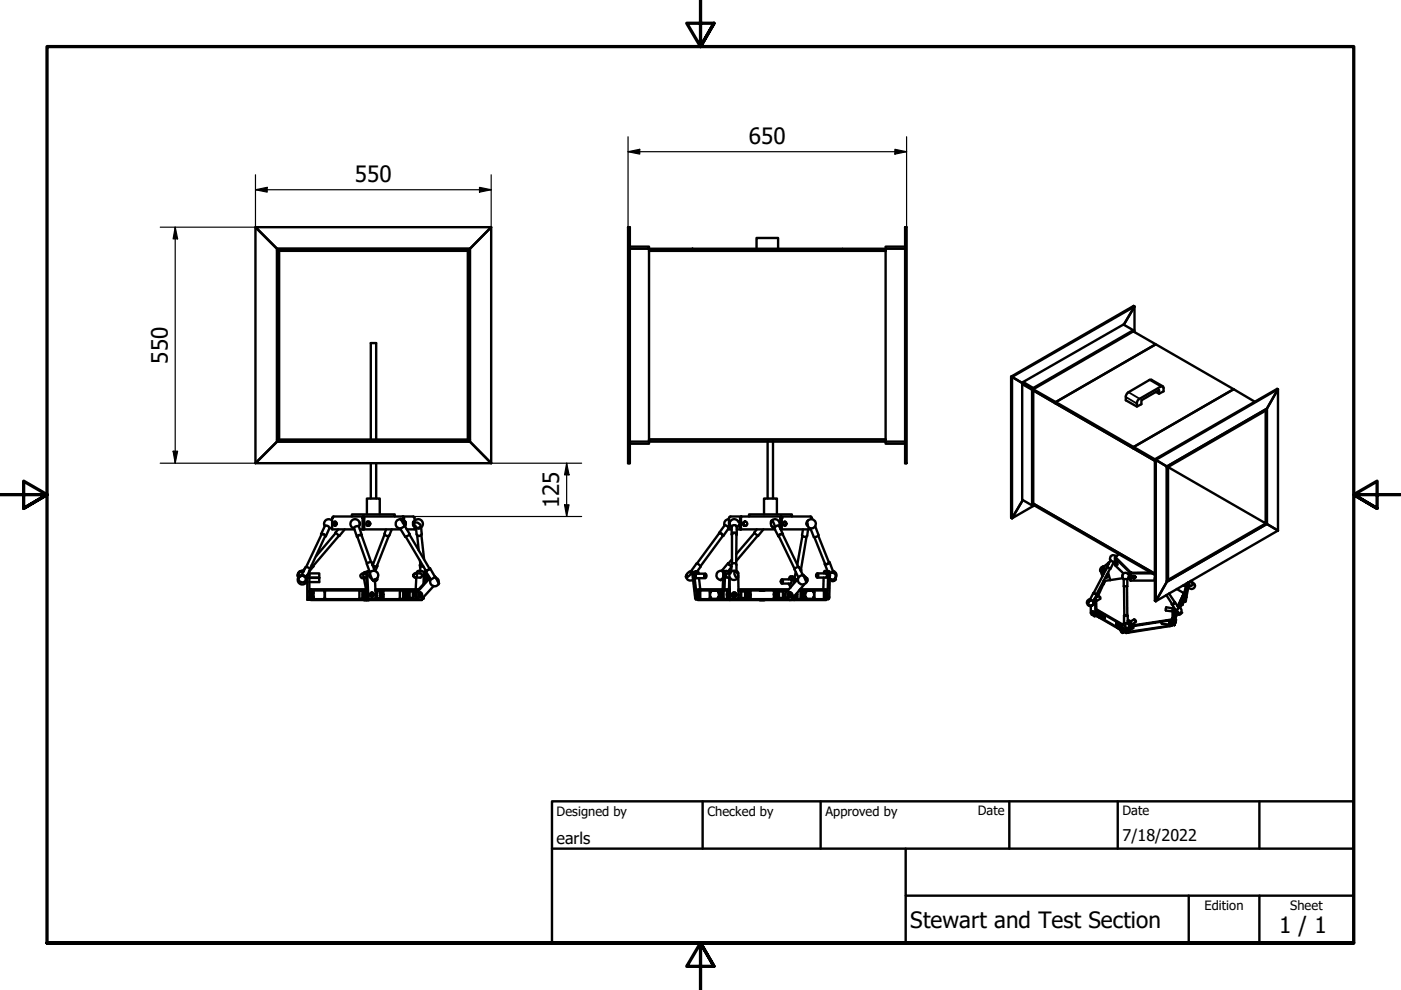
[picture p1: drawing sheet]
<svg xmlns="http://www.w3.org/2000/svg" width="297mm" height="210mm" viewBox="0 0 297 210" stroke-linecap="round" stroke-linejoin="round" font-family="sans-serif">
<defs><g id="words">
<g font-size="4.8">
<text x="158.7" y="30.6">650</text>
<text x="75.2" y="38.6">550</text>
<text x="35.6" y="77.1" transform="rotate(-90 35.6 77.1)">550</text>
<text x="118.6" y="107.8" transform="rotate(-90 118.6 107.8)">125</text>
<text x="193" y="196.7">Stewart and Test Section</text>
<text x="271.2" y="197.8">1 / 1</text>
</g>
<g font-size="3.4">
<text x="118" y="178.9">earls</text>
<text x="238" y="178.3">7/18/2022</text>
</g>
<g font-size="2.7">
<text x="118" y="173">Designed by</text>
<text x="150" y="173">Checked by</text>
<text x="175" y="173">Approved by</text>
<text x="207.3" y="172.9">Date</text>
<text x="238" y="172.9">Date</text>
<text x="255.4" y="193">Edition</text>
<text x="273.6" y="193">Sheet</text>
</g>
</g></defs>
<!-- layer: Visible (ISO) -->
<g fill="none" stroke="#000" stroke-width=".51">
<path d="M54.2 48.2h49.9l-4.5 4.5h-40.9zM54.2 48.2l4.5 4.5v40.9l-4.5 4.6zM58.7 53.2h.5v40h-.5zM58.7 52.7h40.9v.5h-40.9zM99.2 53.2h.4v40h-.4zM133.2 48.2h.3v50h-.3zM133.2 48.2h.3M133.5 52.3h4.1v.4h9.2v.5h-9.2h50.2M133.5 52.7h4.1v40.9h-4.1M146.8 52.7h31.8v.5h-31.8zM160.4 52.7v-2.2h4.6v2.2M187.8 52.7h-9.2v.5"/>
<path d="M187.8 52.7v41.4h4.1M187.8 52.7h4.1M191.9 52.3h-4.1v.4M191.9 48.2h.3v50h-.3zM191.9 48.2h.3M238.3 68.9l2.2-3.9-.2-.1-25.9 15 2.5 1.4M240.3 70.3l4.7 2.7-21.2 12.3 21.2-12.3 16.6 9.5-21.3 12.3v.3v-.3l4.6 2.6M240.3 70.3l-21.2 12.2-2.2-1.2M240.3 70.3v-.3l-2.1-1.2-21.3 12.2M240.3 70.3l.2-.2-.2-.1-21.2 12.3M240.5 70.4v-5.4l-25.9 14.9v30l4.7-2.7M58.7 93.2h40.9v.4h-40.9z"/>
<path d="M78.6 93.2v-20.5h1.2v20.5M78.6 98.2v7.5M79.8 98.2v7.5M99.6 93.6h-40.9l-4.5 4.6h49.9M99.6 93.6v-40.9l4.5-4.5v50M99.6 93.6l4.5 4.6M137.6 93.2h50.2M162.8 93.6v12.1M163.9 93.6v12.1M191.9 93.6h-54.3v.5h-4.1M216.7 81.4v24.6l2.1 1.2 .3-.2M216.9 81.3l6.9 4v.3l-4.7-2.8 25.8 14.9-21.1-12.1v-.3l16.5 9.5 21.3-12.3 4.5 2.7"/>
<path d="M216.9 81.3v-.3l2.2 1.3v24.7M216.9 81.3l-2.5-1.4v29.9l.2 .1 2.3-3.9M216.9 81.3l2.2 1.2-.3 .1-2.1-1.2M216.9 81.3l-.2 .1M218.8 82.6v24.6l.3 .1v-.3M244.9 97.4l25.9-14.9h.2l-2.4 4.1-21.2 12.3zM244.9 97.4l2.5 1.5v24.5M244.9 97.4v30M245 97.5l26-15v30l-26 15zM245.7 83.5l1-.5v-.7a.35 .35 0 0 0-.2-.4 .35 .35 0 0 0-.4 .1l-4.6 2.6-.5 .7v.9M246.5 81.9l-2.4-1.4-.4 .1-4.6 2.6-.4 .7v1l2.3 1.3 1-.5v-.8l3.7-2.2v.8l-.7-.4M247.4 99.2v23.9l21.2-12.3v.3"/>
<path d="M247.4 99.2l21.2-12.3v23.9l-.2 .2M247.6 99v24l-.2 .1v.3M247.6 99l20.8 12v-24l.2-.1v-.3l-21.2 12.3v.3M247.6 99l-.2 .2M270.8 82.5h.2l-2.4 4.1v24.5M66.1 119.9l.3 .2zM68.1 113.3l.8-1.8h.5l.5 .4-.8 1.8M68.1 113.3a.48 .48 0 0 1 .8 .1l.1 .3M68.1 113.4v-.2h.4a.51 .51 0 0 1 .5 .6h-.1M68.2 113.3l-3.3 6.9M69 113.6l-3.3 7M70.4 111.8l-.6 .2"/>
<path d="M70.4 110.4a.98 .98 0 0 0-1.3-.1 .98 .98 0 0 0-.2 1.3M70.6 109.6l-.1 .2M70.9 110.7a.38 .38 0 0 1 .5 .4 .38 .38 0 0 1-.6 .3l-.1-.6zM71.1 110.6l-.1 .1a.47 .47 0 0 0 .1 .8M71.2 113l-4.2 5M71.7 112.2l-.6 .7 .8 .7 1.2-1.4M71.9 113.6l-5.5 6.5M74.6 109.5v-.4h9.1v.4M75.1 112l.3-.4 .6-.1 .7 1.9M75.1 112l.6 1.8M75.8 113.8l2 5.7M76.1 111.7a.98 .98 0 0 0-.3-1.5 .98 .98 0 0 0-1.4 .5 .98 .98 0 0 0 .7 1.3"/>
<path d="M76.2 110.7l.1 .2-.1 .5M76.3 112.2h.6M76.6 113.5l-.3-.1a.37 .37 0 0 0-.5 .4M76.6 113.6v-.2h-.4a.3 .3 0 0 0-.4 .1 .3 .3 0 0 0 0 .4M76.6 113.4l2.1 5.8M77 109.7v-.2l-.2 .2 .2 .1v2.4M77 109.7v2.5M77 112.2h.2M77 109.7h.1M77 111.5h.2M77 110.6h.2M77.1 109.5l.1 .2v2.5z"/>
<path d="M77.2 112.2h7.8M77.8 109.1v-3.4h2.7v3.4M77.9 110.6a.51 .51 0 0 1 0 .9M78 110.6a.44 .44 0 0 1 .5 .4 .44 .44 0 0 1-.5 .5M79 119.9l.3 .2a.35 .35 0 0 0 .4 .1 .35 .35 0 0 0 .2-.3M79 119.7h-.1M79.1 119.7a.53 .53 0 0 0 .8 .3M79.1 119.5l-.1 .2M81.5 113.3l-2.4 6.4M81.9 112.2l-.3 1.1a.65 .65 0 0 0 .9 .2l.6-1.3M82.4 113.6l-2.5 6.5M84.9 110.1a.98 .98 0 0 0-1 .9 .98 .98 0 0 0 .9 1l1.1 1.8 1-.5-1.1-1.8-.9 .5"/>
<path d="M85 110.2l.6 .4 .1 .8M85.1 110.1l-.1-.1 .8 1.5-.1-.2M85.5 110.4l-.1-.9 .3 .1v1.1M85.5 109.7v.8M85.8 111.5h-.1M85.9 110.7v.7M85.9 110.6l.1 .2v.7h-.1l-.1-.3zM86 113.8l4.3 7.2M86.8 113.3l4.3 7.3-.9 .5 .7-.4 .3-.2h-.1M87.8 110.6a.44 .44 0 0 0-.2 .7l.2 .2a.79 .79 0 0 0 .6 .5 .79 .79 0 0 0 .8-.3 .83 .83 0 0 0-.5-.8 .83 .83 0 0 0-1 .2M87.8 110.7a.98 .98 0 0 1 1.7-.2 .98 .98 0 0 1-.7 1.5M87.8 110.8l.1 .7"/>
<path d="M87.9 110.4v-.7l-.3-.2h-16.9l-.3 .3v2.4h4.7M87.9 111.7v.5h-1.7M87.9 111.5l.6 .4 .6-.1-.4 .1M88.5 113.5l.3 3.2M89 119.9l.2 1.2h-.5M89 118.8l.2 1.1M89.1 119.8a.43 .43 0 0 0 .6 .3M89.1 119.6a.42 .42 0 0 0 .1 .5 .42 .42 0 0 0 .5 0M89.3 111.8l.1 1.4a.57 .57 0 0 1-.5 .5 .57 .57 0 0 1-.6-.4l-.1-1.4M89.3 113.4l.6 5.2M152.5 113.1v-.2l.3 .2 .6 .4-.2 .1M152.5 113l1.2-1.6h.3l.6 .6-1.2 1.6"/>
<path d="M152.5 113.1l.5 .1 .2 .4M152.5 113l-4.7 6.5M153.3 113.6l-4.8 6.5M154.4 119.4l.7 .7zM154.4 119.4l-1.4 1.6M154.5 112h.1M154.6 110.1a.98 .98 0 0 0-1 1.3M154.7 111.1l.2 .4M154.7 110.8v.3l.4 .7M155.1 113.3v-1.7a.64 .64 0 0 1 1.1 .1v1.6M155.2 113.3a.54 .54 0 0 1 .9 0M155.2 113.4a.51 .51 0 0 1 .4-.5 .51 .51 0 0 1 .6 .4l-.1 .1"/>
<path d="M155.2 118.6l-.8 .9M155.2 113.3v6.2M156.1 113.3v6.3M156.2 112.2h.7M156.6 111.4l-.4 .5M156.6 110.7a.98 .98 0 0 0-1-.6 .98 .98 0 0 0-.9 .8M156.6 110.6a.44 .44 0 0 1 .2 .7l-.2 .2M157 112.2h-.1v-2.5l.3-.2-.1 2.7M157 112.2h7.3M157 111.5h.1M157 110.6h.1M157.1 109.7l-.1 2.5"/>
<path d="M158 110.6a.46 .46 0 0 0-.3 .7 .46 .46 0 0 0 .7 0 .46 .46 0 0 0-.3-.7 .45 .45 0 0 0-.5 .4 .45 .45 0 0 0 .4 .5M158.8 109.5v-.4h9.1v.4M160 113l-3.9 4.5M160.5 112.2l-.6 .7 .8 .7 1.2-1.4M160.7 113.6l-4.6 5.4M162 109.1v-3.4h2.7v3.4M163.4 111a.35 .35 0 0 1 0-.4 .35 .35 0 0 1 .4-.2l.3 .6a.67 .67 0 0 1-.1 1l-.4-.5M163.5 110.5a.98 .98 0 0 1 1.3-.3 .98 .98 0 0 1 .3 1.4M163.7 110.4l-.1 .1M163.7 110.4a.86 .86 0 0 0 .4 1.5M163.9 112h.3M164 111.9h.1"/>
<path d="M165.1 113.6l3.4 7M165.5 110.7a.48 .48 0 0 1 0 .7M165.5 109.8v2.4M165.5 109.7v-.2v.3M165.5 109.7v.1M165.5 112.2h.2M165.5 109.7h.2M165.7 109.7v-.2l.2 .1v.2h-.2v2.4M165.7 109.7l.1 .1M165.7 109.8v2.4M165.7 112.2h6.2M165.9 113.3h-.3a.42 .42 0 0 0-.5 .4"/>
<path d="M165.9 113.3l3.4 6.9M166 113.4v-.2h-.4a.42 .42 0 0 0-.4 .6M166 113.3l-.8-1.8h-.7l-.4 .5 .9 1.7M166.2 110.7a.38 .38 0 0 1 .5 .4 .38 .38 0 0 1-.5 .3l-.1-.6zM166.4 110.6a.51 .51 0 0 1 0 .9M170.1 113.6l-1.1 6.1M170.2 112.2l-.1 1.4a.76 .76 0 0 0 1 0l.2-1.4M171 113.8l-1.2 7.1M171.1 110.6a.52 .52 0 0 0 .2 .9M171.1 110.9l.2 .7M171.2 110.5a.98 .98 0 0 1 1.4-.2 .98 .98 0 0 1 .1 1.4M171.3 110.4l-.2 .2 .2 .9 .3 .4"/>
<path d="M172 109.6l.1 .2M172.1 110l-.3-.5h-16.9l-.3 .3v2.4h.5M172.7 113.9l2.2 5.7M172.8 111.7l-.7 .3h-.5M172.8 111.6l.7 1.8-.5 .4h-.5l-.7-1.8M173.5 113.6l2.3 5.7M174.9 119.6l.6 1.5h-.6M175.8 119.2l-.3 .3h-.6M175.8 119.2v.2l-.3 .1a.34 .34 0 0 1-.3 .2 .34 .34 0 0 1-.3-.2M175.9 119.2l.7 1.9-.1 .2-.5 .2M219.1 107l25.8 14.9M219.1 106.8l25.8 14.8"/>
<path d="M235 119.4l-.9 .7M235.1 119.4l-.1 .2M235.1 119.3l-.2 .1 .1 .3M235.2 119.2l-.2 .2M235.5 118.8l-.8 1.4 .3 .2 .5 .2 .7-1.4M235.5 118.8l.7 .4M236.1 119.2l.3-.1-.4 .3M236.4 119.7v-1.6h.2l-.2 .2v1.6l1.8 1.7M236.6 119.2l.3 .1v.4l-.3-.2zM236.6 118a.73 .73 0 0 0-1-.2 .73 .73 0 0 0-.2 1M236.7 119.2v.4l.2 .1M236.9 119.4l-.2 .1"/>
<path d="M237.2 117.4l-.8 .8M268.6 111.1l-21.2 12.3-2.4 4.1-.1-.1M268.6 111.1l-21.2 12.3M268.6 111.1l2.4 1.4M63.4 122.4a.86 .86 0 0 1 1.4 .1M64.2 121a.98 .98 0 0 0-.9 .4 .98 .98 0 0 0-.1 1.1M64.3 121l.1 .1M64.3 122.1l.3 .2M64.3 121.1a.86 .86 0 0 0-1 1.2M64.3 121.1a.84 .84 0 0 0-1 .3 .84 .84 0 0 0 0 1 .83 .83 0 0 1 .1-1 .83 .83 0 0 1 .9-.2M64.6 120.5l-.3 .5M64.8 122.3a1 1 0 0 0-1.5 0 1 1 0 0 0 .2 1.5 1 1 0 0 0 1.5-.4"/>
<path d="M64.8 122.5v.5M64.8 122.3l.2 .2M64.9 122.6a.84 .84 0 0 0-.8-.5 .84 .84 0 0 0-.8 .6M65 122.4v.1M65 122.5h.2M65 123.4h.2M65.2 121.9h.4v5.3h-.4zM65.2 122.1l-.2 .4M65.2 121.9l.5-1.3-.5-.4h-.4l-.9 1.8M65.6 121.1v.8M65.6 121.6h2.1v.9h-2.1M65.6 122.5h2.1v.9h-2.1"/>
<path d="M65.7 126.7v.2M65.7 125.3v.2M65.8 125.3v1.7M65.9 127h11.8v.2h-11.8zM65.9 124.9h11.8v.3h-11.8zM65.9 125.2v1.8M65.9 125.3h-.2v1.7h.2M66.2 126.7h.3v.3h-.3zM66.2 125.8h.3v.7h-.3v.2M66.2 126v.5M66.2 125.5h.3v.3M66.2 126v.1"/>
<path d="M66.4 120.1l-.8 1M66.5 125.5v-.2h-.3v.7M66.5 126.5v.2M68.8 125.2v1.8zM68.8 126.7h.1M68.8 125.6h.1M76.3 125.2l-.1 .1v1.5l.1 .2M76.8 122.6h.9M76.8 121.6h.4M77 126.1v.4a.17 .17 0 0 1 .3-.1 .17 .17 0 0 1 0 .3 .17 .17 0 0 1-.3 0l.1 .3M77 125.5a.23 .23 0 0 1 .3 0 .23 .23 0 0 1 0 .3h-.5v.7h.2M77 125.8v.3"/>
<path d="M77 126h.5M77 126.1h.5M77.1 125.3l-.3 .2 .1-.2h.6v.8M77.1 125.4l.1 .2-.1 .2M77.1 126.3l.1 .2-.1 .2M77.1 121.8a.42 .42 0 0 0-.6 0 .42 .42 0 0 0 0 .6 .42 .42 0 0 0 .7-.1M77.2 122.6l.4 2.3M77.2 127.2h1M77.5 126.1v.9h-.5l-.2-.2 .2-.1M77.7 121.6l.2 5.1 .3 .3h.3M77.7 121.6a.47 .47 0 0 0-.7 .4 .47 .47 0 0 0 .7 .5M77.7 125.2v.1"/>
<path d="M77.7 126.8l.1 .2M77.7 126.8l.3 .2M77.7 126.8l.2 .2M77.7 127h.5M77.7 124.9h.1M77.7 125.3v1.5M77.8 125.3h-.1M77.9 125.7l-.2 .3 .2 .5M77.9 121.2l-.6 .1-.3 .3M78 121.1h.2l-.2 .2-.1 .3 .2 5.1 .4 .3M78 121.1l-.3 .2v.3M78 121.1h.3"/>
<path d="M78.4 121.8v.5M78.4 121.4l.5 1.6M78.5 121.6l-.1 .7 .5 .5M78.8 126h.1v.2zM78.8 127h9.7M78.8 126.5h.1M78.8 125.6h.1M79 122.9l.1 .3M79.1 123l.3-.1a.3 .3 0 0 1 .3-.2 .3 .3 0 0 1 .2 .3l-.3 .1a.27 .27 0 0 1-.2 .2 .27 .27 0 0 1-.3-.3zM79.2 123l.4-.2 .2 .2a.33 .33 0 0 1-.6 0zM79.3 121l-.4 .1-.5 .3M79.3 121a.98 .98 0 0 1 .8 .7 .98 .98 0 0 1-.2 1"/>
<path d="M79.4 121.1l-.6-1.9h-.4l-.6 .3 .6 1.9M79.5 123.2l.2 3.3-.3 .5h-.9M79.5 126.9h.4M79.6 124.9h9.2M79.6 125.2h8.9M79.6 125.3h.3M79.8 126.8l.1 .1M79.8 125.9a.19 .19 0 0 0-.2 .2 .19 .19 0 0 0 .2 .2M79.8 125.9l-.1 .1 .1 .3M79.8 125.4v.5M79.8 126.3v.5M79.9 122.7l.1 .1"/>
<path d="M79.9 125.3l-.1 .1M79.9 125.3h.8v1.5l-.8 .1M79.9 125.4h.7v1.4h-.7zM80 120.1l-.4 1M80.7 125.8l.1 .2-.1 .4M80.8 125.2h.1v1.8h-.1M80.9 125.7l.1 .1h.2M80.9 125.3h.3v.2M80.9 126.6l.1 .2 .2-.1M80.9 126.5l.1-.2 .2 .2M80.9 126h.4M80.9 126.1h.4"/>
<path d="M81 125.4l.2 .1M81.2 125.8l.1 .2M81.2 125.5l-.2-.1-.1 .2M81.2 126.7v.2l-.3 .1M81.2 125.8h-.2M81.2 126.7h-.2M81.3 126v.5l-.3-.2M85 125.2h-.2v.4v1.1l.2 .3M85.6 126.1v.4M85.6 126.5a.17 .17 0 0 1 .3-.1 .17 .17 0 0 1 0 .3 .17 .17 0 0 1-.3 0M85.6 126.7l.1 .3M85.6 125.5h-.1v-.2h.6v.7"/>
<path d="M85.6 125.5h.3v.3h-.3M85.6 126h.6v.1h-.6M85.6 125.8v.3M85.6 125.8h-.1v.7h.1M85.7 125.3l-.1 .2M85.7 126.3l.2 .2-.2 .2M85.7 125.4l.2 .2-.2 .2M86.1 126.1v.9l-.6-.1v-.2h.1M86.4 125.2h-.1v1.8h.1M86.6 125.8l-.2 .2 .2 .5M86.6 125.8h.1v.7M86.7 126.5h-.1l.1 .4h1.8"/>
<path d="M86.7 125.8l-.1 .2 .1 .5M86.8 125.4h.8v1.4h-.8zM86.9 125.3l-.2 .1v1.4l.2 .1M87.5 125.3h-.9v.5M87.5 125.3h.1v.6a.19 .19 0 0 1 .2 .2 .19 .19 0 0 1-.2 .2v.5l-.1 .1M88 121.6h1.1a.45 .45 0 0 1 .4 .4 .45 .45 0 0 1-.4 .5h-1.1M88.3 122.5l-.2 2.4M88.5 125.3h-1M88.7 121.1l-.3 .2-.1 .3M88.7 121.1h.9l.3 .3-.1 2.5M89 126h.2l-.1 .2zM89 126.5h.1"/>
<path d="M89 125.6h.1M89.5 127v.2h-11.8M89.5 126.9v.1M89.7 127h-.2M89.7 126.7h.2M89.8 126.7l-.2 .1M89.9 126.5v.4l-.4 .1M90 121.3l.1 .3M90 123.5v.1M90 123h.1M90.1 121.8a.58 .58 0 0 1 .5 .4 .58 .58 0 0 1-.2 .6M90.1 121.6l-.1 1.5"/>
<path d="M90.2 121.1l.1 .3-.2 .2M90.2 120.9v.1M90.4 122.8a.49 .49 0 0 0-.4 .7M90.4 122.8h.3M90.6 122.3l-.6 .5M90.7 122.3l-.3 .4-.3 .1M90.8 122l-.4 .8M91.1 122.5l-3.2 3.3 .1 .6 .7 .8h.4M91.1 122.6l-2.9 3.2-.1 .4 .7 .9 .5 .1 2.6-3M91.2 120.5l1 1.8-.8 .5-1.2-1.7M91.3 122.9a.98 .98 0 0 0 .4 1.3 .98 .98 0 0 0 1.4-.5M92.2 122.3h.1"/>
<path d="M92.3 122.5l.6 .4 .1 .7M92.3 122.4v-.1l.8 1.4-.1-.2M145.4 122.3a.98 .98 0 0 0 1.5 .7M145.5 122.3h.1M146.1 121.3a.28 .28 0 0 1 .4-.2 .28 .28 0 0 1 .1 .5l-.4 .4a.58 .58 0 0 1-.8 .3l.2-.5M146.6 121.3a.86 .86 0 0 0-1 1.1M146.6 121.2v.1M147.8 121.1l-.5 .3-.1 .4 .6 5 .2 .3h-.5l-.1-.3-.6-5 .2-.5M147.8 121.1l.2 .1 .1 .4M147.8 121.1l.7-1-.8-.6-1.2 1.6 .5 .2M147.9 121.1l-.9 .2M148 127h6.7v.2h-6.7z"/>
<path d="M148 125.4v-.1h.5v1.7h-.5v-.2M148 126.9v.1M148 125.4l-.2 .4v.6l.2 .4M148 125.5v.3v-.3M148 126.8l.1-.1 .1 .3M148 125.8h.1v.7h-.1zM148 125.4v.1M148 126.5v.2M148 125.2v.1M148.1 125.5l.2-.1v.4h-.2zM148.2 126.3l.1 .1v.4l-.2-.1zM148.2 125.3l-.1 .2h-.1"/>
<path d="M148.2 122.6l.3 2.3M149.4 121.7a.38 .38 0 0 1 .4 .4 .38 .38 0 0 1-.4 .4l-.1-.4zM149.5 121.6h-1.9l-.2 .5 .3 .5h1.8M150.5 126.7h.2v.3h1.5v-.3h.2v-1.1h-.1l-.1-.3h-1.5v.2l-.1 .1v1.1M150.5 125.6h.1M150.6 125.2v1.8M150.6 126.7l.1 .3M150.7 125.3l-.1 .3M152.2 125.2v.1M152.2 127h.1M152.3 125.2v.4M152.3 126.7v.3"/>
<path d="M152.8 126.3l.2 .7M152.9 125.3h.5v1.7l-.5-.1zM152.9 126.7h.2M152.9 125.5h.2M153 125.2l-.2 .6M153 121a.98 .98 0 0 0-1.1 .9 .98 .98 0 0 0 .9 1.1M153 121l.4 .4M153.1 125.5v.3M153.1 126.5v.2M153.1 125.5l.2-.1v.4h-.2M153.1 125.8v.7M153.1 126.5l.2-.1v.3h-.2"/>
<path d="M153.1 126.7l.1 .3M153.1 125.8a.35 .35 0 0 0-.3 .3 .35 .35 0 0 0 .3 .4M153.2 125.3l-.1 .2M153.3 122.7l-.4 .1M153.3 122.5l-.5 .5M154 121.1l-.3 .3-.1 3.5M154 121.1h.5l.1 .5M154 121.1h-.5l-.1 .2-.2 3.6M154.1 126.1l.1 .4M154.1 125.4l.1 .1M154.1 125.8v.3M154.1 126h.6"/>
<path d="M154.1 126.1h.6M154.1 125.8h.1M154.2 126.4l.2-.1 .2 .3-.2 .2-.2-.1M154.2 125.5h.2l.2 .2-.2 .2-.2-.1M154.2 126.7l.1 .3M154.2 127h.6M154.2 125.3h.5M154.3 125.2l-.2 .2M154.6 122.5v2.4M154.7 121.6h-.6l-.2 .5 .2 .4h.6v4.1l.3 .4h1.1M154.7 126.9l.2 .1M154.7 124.9h-6.7v.3h6.7"/>
<path d="M154.7 127h.5M154.7 127.2h13.7M154.7 125.8v1M154.8 126.9l.1 .1M154.8 126.7v.1M154.9 127h.1M155.1 121.2v-1.5a.57 .57 0 0 1 .6-.3 .57 .57 0 0 1 .4 .4v1.5M155.1 120.2l-.7 .9M155.1 121.1l-.4 .4M155.4 127h11.7M155.7 121.1a.86 .86 0 0 1 .6 1.4M155.8 121.1h.1"/>
<path d="M155.9 121a.98 .98 0 0 0-1.2 .6 .98 .98 0 0 0 .5 1.3 .98 .98 0 0 0 1.3-.4M156.2 121.1l.3 .4M156.3 121.4l-.5-.3a1.04 1.04 0 0 0 .7 1.4v-.5M156.3 122.5v.1M156.4 126.9h1.6M156.5 122.3l.1 4.2M156.5 121.5v.6M156.6 126.6l-.1 .2-.4 .2M156.6 125.2h10.5M156.6 124.9h10.7M156.6 125.3h1.4M157 125.4v.5"/>
<path d="M157 126.7l.2 .2M157.1 126l-.2 .1 .2 .2-.1 .5M157.2 125.4v1.4M157.2 125.3l-.2 .1M158 125.4h-.8M158 125.3l.1 .1M158 125.4v1.4l-.8-.1M158 126.7v.1M158.1 126.7l-.1 .2M158.1 125.4v1.4M158.1 125.8a.41 .41 0 0 1 0 .7M158.3 125.1l.2 .2v1.5"/>
<path d="M158.4 125.3h.5M158.5 126h.6M158.5 126.1h.6M158.5 126.9l-.2 .1M159 125.2l.1 .2M159 125.5h-.2l-.2 .2 .2 .2 .2-.1M159 126.4l-.2-.1-.2 .3 .2 .2 .2-.1M159.1 125.8v.2M159.1 126.7v.2l-.7 .1M159.1 125.4v.1M159.1 126v.5M161.1 127.2h1"/>
<path d="M161.1 125.2h1M164 126.8l.2 .2M164.1 126.1v.4M164.1 125.4v.1M164.1 126h.6M164.1 126.1h.6M164.1 125.8h.1M164.1 125.8v.3M164.1 126.4l.3-.1 .1 .3-.1 .2-.3-.1M164.1 125.5h.3l.1 .2-.1 .2-.3-.1M164.1 126.7v.1M164.2 125.2l-.2 .2"/>
<path d="M164.2 127h.5M164.2 125.3h.5M164.7 126.9l.1 .1M164.7 125.3v1.5M164.8 125.1l-.1 .2M165 125.8a.41 .41 0 0 0 0 .7M165 125.4v1.4M165 126.7l.2 .2M165.2 126.7v.1M165.2 126.9h1.8M165.2 125.3h1.8M165.2 125.4v1.4h.8v-1.4"/>
<path d="M165.2 125.3l-.2 .1M165.7 122.9h.2v.8a.42 .42 0 0 1-.4-.3 .42 .42 0 0 1 .2-.5zM165.8 122.8h1.9l.1 .2-.1 .7h-1.9M166 125.4h-.8M166 125.3l.1 .1M166 126.7v.1M166.1 126l.1 .1-.1 .2M166.1 126.7l-.1 .2M166.1 125.4v.5M166.1 126.3v.5M166.5 125.9l-.1 .4 .9 .8M167.2 122.8l.4-.6 .8 1.3"/>
<path d="M167.2 123.7l.4 .9M167.6 122.2h.5l.6 1.1M167.9 127h.5M167.9 127.1l-.4 .1-.3-.1M168 127h.3M168.3 126.5v.3M168.3 126.9l-.1 .1M168.4 126.9l-.2 .1M168.4 127h6.8v.2h-6.8zM168.4 127h.5M168.4 126.4v.4M168.5 122.4l-.3 .2"/>
<path d="M168.7 126.1h.3M168.7 121.3l-.2 1.2 .5 .3M168.7 126h.3M169 125.8v.2M169 126.7v.1l-.1 .2M169 126.4l-.2-.1-.2 .3 .2 .2 .2-.1M169 126v.5M169.2 122.7l-2.7 3.1M169.4 122.3a.98 .98 0 0 0 .2 1.5 .98 .98 0 0 0 1.4-.4M169.6 124.9h5.6v.3h-5.8M169.7 125.3h.5v1.7h-.5zM169.8 120.8l-.1 .1"/>
<path d="M169.8 120.7v.3M169.9 120.9v.2M170 125.3l.1 .2M170.1 126.5v.2M170.1 125.5v.3M170.1 126.7l-.1 .3M170.1 126.5l-.2-.1v.3h.2M170.1 125.8v.7M170.1 125.5l-.2-.1v.4h.2M170.1 125.8a.35 .35 0 0 1 .3 .3 .35 .35 0 0 1-.3 .4M170.1 126.7h.1M170.1 125.5h.1"/>
<path d="M170.1 122l-.7 .3M170.1 122h.2l.7 1.5M170.2 125.2l.1 .6M170.2 121.9h.2M170.2 122l-.8-1.8-.7 .2-.2 .3 .8 1.8M170.3 126.3l-.1 .7M170.4 122l.7 .6M170.4 122.1l.5 .5v.7M170.6 123.9l-2.7 3.1M170.8 126.7l.1 .3M170.9 125.2l-.1 .4M170.9 125.2v.1"/>
<path d="M170.9 127h.1M171.1 122.6a.44 .44 0 0 1 .2 .4 .44 .44 0 0 1-.4 .4M172.4 127h.1M172.5 125.2l-.1 .1M172.5 125.2l.1 1.5h-.2v.3h-1.5v-.3h-.1v-1.1l.1-.1v-.2h1.5l.1 .3h.2M172.6 125.2v1.8M172.7 126.7h-.2v.3M173.1 121.7l.3-.1v.8a.39 .39 0 0 1-.4-.2 .39 .39 0 0 1 .1-.5zM173.3 121.6h1.9l.1 .2-.1 .7h-1.9M174.6 122.5v2.4M174.8 125.5h.2l-.1 .3zM174.9 126.3l.1 .2-.1 .3-.1-.1z"/>
<path d="M174.9 121.1l-.2 .2v.3M174.9 121.1h.6l.1 .3-.1 5.4-.3 .2M174.9 125.3l.1 .2 .2-.1M175 125.8h.2v.7h-.2zM175.1 125.2l.1 .1M175.2 125.4v-.1h-.5v1.7h.4l.1-.2M175.2 126.9l-.1 .1M175.2 125.4l.2 .4v.6l-.2 .4M175.2 126.7v-.2v.2M175.2 126.7h-.2l-.1 .3M175.2 125.5v.3M175.2 126.7v.1"/>
<path d="M175.7 121.1l.2 .1 .1 .4M175.9 122.9l.5 .1M175.9 122.7l.4 .1M176 121.6l-.2 5.2-.1 .2h-.4M176 121.9v.2M176 122.8l.5 .1M176 121.6a.79 .79 0 0 1 1 .1 .79 .79 0 0 1 0 1 .79 .79 0 0 1-1 .1M176.6 121a.98 .98 0 0 1 .7 .7 .98 .98 0 0 1-.3 1M177.2 122.7v.1l-.2 .3a.37 .37 0 0 1-.7-.1M177.2 122.2l-.3 .6M231.1 127a.73 .73 0 0 0-.6 .9 .73 .73 0 0 0 .9 .5 .73 .73 0 0 0 .4-1M231.6 129.6l.2 .1 .2 .3a.16 .16 0 0 1 0 .2 .16 .16 0 0 1-.3-.1l-.2-.3z"/>
<path d="M231.6 129.6l.2 .2a.28 .28 0 0 1 .2 .2 .28 .28 0 0 1-.1 .3l-.1-.1a.36 .36 0 0 1-.2-.6zM231.6 129.6h.1M231.6 127.4a.59 .59 0 0 1 .1 .8 .59 .59 0 0 1-.8 .2M231.7 129.9l.1 .1zM231.8 127.6l-.1 .6-.5 .2M231.8 125.7l.7 .4zM231.8 125.7l-.7 1.4 .6 .3 .3-.2M231.9 127.4v.3M231.9 130.2h.1M232 127.1l.2 .3v3.3l-.8-.4-.1-1.8M232.1 126.9l.3 .3v3.3M232.2 126.8l.7-.4 .4 .3v.3l-.9 .5"/>
<path d="M232.3 130.5l5.1 2.9M232.4 130.5l.3 .2M232.4 130.5l-.2 .2M232.5 129.4l.9 .6-.1 .3M232.5 129.2l5.6 3.2M232.5 129.6l.3 .2M232.5 126.1l-.5 .9M232.7 130.1h.1M232.7 130.1h-.1l.2 .6M232.7 129.8h.1M232.8 129.8l.4 .3M232.8 130.7l.4 .2"/>
<path d="M232.8 129.8l-.1 .3M232.8 130.7h.1M232.8 130.7v-.9l.4 .3v.8M233.2 130.9h.1M233.3 120.9l.2 .5M233.3 130.3v.4M233.4 130.3v.4M233.4 130.7l-.2 .3M233.4 130.7h-.1M233.7 130.5l.4 .2M233.7 131l.4 .1M233.7 130.5l.4 .1v.2"/>
<path d="M233.7 131l-.1 .1M233.8 130.1l-.1 .4M233.8 130.4l.3 .2v-.2M233.8 130.5l-.1 .5M233.9 130.2l.2 .2M233.9 120.1h.2l-.4 .5-.5 .3 .1-.2M233.9 123.9h.1M233.9 123.9v.1M234 130.3h.2l-.1 .1M234 130.7l.2 .2M234 123.1l.1 .4-.2 .1v.3l.2-.2M234 130.8h.1"/>
<path d="M234 120.1h.2M234.1 120.1l-.6 .2-.2 .7M234.1 131v.1M234.1 120.1l-.1 .3 .2 .2M234.1 130.8l-.2-.1 .2 .3M234.1 130.5l.2-.1-.2 .4M234.2 130.9l.1 .1-.2 .1M234.2 130.9l-.1 .1M234.3 130.9l-.2 .1M234.3 121.1a.37 .37 0 0 0-.4 .2 .37 .37 0 0 0 .1 .4M234.5 120.7l-.8 .2-.1 .2 .1 1M234.5 130.5l-.2 .2"/>
<path d="M234.6 120.6l-.9 .1-.3 .3 .3 1.2M234.6 122h.1a.29 .29 0 0 1 .2 .4 .29 .29 0 0 1-.5 0M234.8 121.7l.1 .4M234.8 120.2l-2.9 5.5M234.9 121.4l.5 1.6M235.4 120.5l-2.9 5.5M236.7 132.2v.2M236.7 131.9v.2l.2 .1h-.2M236.7 132.2h.2M236.7 131.9h.1M236.7 132.4h.2M236.7 132.5l.1 .1"/>
<path d="M236.7 131.9l.2 .2M236.7 131.9h.2M236.7 132.3v.1M236.8 131.9h-.1M236.9 132.4v.4l-.2-.3M236.9 132.9v.1M236.9 131.9l1.1 .7M236.9 133v.1M236.9 131.9v1.1M236.9 132.4l-.2 .1M236.9 132.2l.1-.1 .9 .5M236.9 133.1l.5 .2z"/>
<path d="M236.9 132.2l.5 .2M237.4 132.4v.1M237.4 132.4v.7M237.4 133.1v.3M237.4 132.4l-.5-.2v.9M237.4 132.5v-.1l.5 .3M237.4 132.8l.1 .1zM237.4 133.4l.3 .6 .4 .2 1.7-1.4v-.2l-.4-.7-.3-.2 .2-.2 .3 .2 .4 .7v.3l-1.9 1.4M237.4 132.5v.3M237.7 133.2h.2l.2 .2a.22 .22 0 0 1-.2 .4 .22 .22 0 0 1-.2-.3zM237.7 133.2l.2 .1a.26 .26 0 0 1 .2 .2 .26 .26 0 0 1-.2 .3l-.2-.2zM237.9 133.5h.1"/>
<path d="M238 122v.4M238 132.6l-5.5-3.2 1.1 .6v1l-.3-.1 3.6 2.1M238 132.6l-.6 .5M238.1 122.6l-3.8 .6-1.6 3.3M238.1 122.7l.1 .1M238.3 122.8h.7v1.5h-.7zM238.3 130.5h.8zM238.3 130.5v1.6h.8M238.3 124.3l.1 6.2M238.3 132.1a.73 .73 0 0 0-.1 1.2 .73 .73 0 0 0 1.2-.2M238.4 134l.4 .2M238.5 133.9l.2 .1"/>
<path d="M238.7 134h.1M238.7 133.7v.3M238.7 134l-.3-.1 .4 .2M238.8 133.7l-.1 .3M238.8 132.2a.54 .54 0 0 1 .7 .5 .54 .54 0 0 1-.8 .5l-.1-.7zM238.8 134.1v.1M239 133.6l-.1 .4 .3 .1M239 132.1l.3 .2M239 133.5l.3 .1M239 134h-.3M239 124.3v6.2M239 132.1a.67 .67 0 0 1 .4 .6 .67 .67 0 0 1-.4 .6"/>
<path d="M239.1 134l-.3 .1M239.1 130.5v1.6M239.1 132.1l.3 .3M239.1 133.4h.1M239.1 133.7l.2 .2M239.1 132.1l.3 .1 .1 .5M239.1 121.6l.3 .2a.28 .28 0 0 1 .1 .2 .28 .28 0 0 1-.2 .3l.2-.1M239.2 133.4l.1 .2-.3-.2 .3 .2v.2M239.2 133.3h.1M239.2 122.6l.4 .4M239.2 121.8a.7 .7 0 0 0-1-.2 .7 .7 0 0 0-.1 1.1M239.3 133.4l.1-.1v.5l-.4-.1 .2 .3"/>
<path d="M239.3 122.1l-.3 .7M239.3 133.2h.1M239.3 132.9l-.3 .4M239.4 134l-.2 .1M239.4 133.9l-.1 .1M239.4 133.3l-.2 .1M239.4 122.2l.1 .1M239.6 131.8l.9-.5 .2 .2 .1 .4-.8 .5M239.7 121.6h.1zM239.7 123.1h5.2M239.8 121.3l-.2 .2v1.5h.1M239.8 121.4l-.1 1.7v-1.5"/>
<path d="M239.8 121.3v.1M239.8 121.4h.1M239.8 121.4h-.1M239.8 121.4v.2M240 132.6l8.4-1.2v.1l-8.6 1.3M240.1 122.3a.32 .32 0 0 0 .3 .3 .32 .32 0 0 0 .3-.3 .32 .32 0 0 1-.3 .4 .32 .32 0 0 1-.3-.4 .32 .32 0 0 1 .5-.2l.1 .2M240.3 132.8l-.1 .4-.8 .4M240.7 122.2l-.6 .1M244.9 122.5v.6M246.3 131.8v.3M246.3 131.8v.4l1.7 .3M247.3 126.1l1.2 2"/>
<path d="M247.4 123.4l-2.4 4.1-.1-.1M247.8 125.8l1.3 1.9M247.9 132l.1 .1M247.9 132.1v.3h.1M247.9 132.7l-8.5 1.3M247.9 132.7l.1 .1M248 131.5l-.1 .4h.1l.2-.4v.5l-.2 .3M248 131.9l-.1 .1M248 132.4l-.1 .3M248 132.3v.1M248 132.4l.1-.1-.1 .3M248 131.9l.1-.2-.1 .4"/>
<path d="M248 132.1v.2M248 132.6h-.1h.1M248.2 132.5l-.2 .3v-.2M248.2 132.1v.4M248.2 132l-.2 .2 .2-.2M248.2 132.5l.2 .1M248.4 132.6v.1l-9.6 1.5M248.4 132.5h.1M248.4 131.5h.1M248.4 131.5v1.1M248.4 132.6h-.3M248.5 131.2h.1"/>
<path d="M248.5 132.3l-.1 .2M248.5 131.2l-.1 .3M248.6 131.1l-.2 .4M248.6 131.7v.5M248.6 131.1l-.1 .1M248.6 131.2l-.1 .5a.4 .4 0 0 0 .1 .6l-.2 .4M248.6 131.2l-.2 .3M248.6 131l-.2 .4M248.7 129l-.1 3.4 .4 .2M248.7 129l-1.4-.3-.2 .4 .1 .3 1.4 .2M248.8 128.7l-.1 .3M249 129v3.6l.3-.8-.1-2"/>
<path d="M249 127.6a.37 .37 0 0 1-.1 .5 .37 .37 0 0 1-.5 0l.1-.1M249 129.1v.6l.2 .1M249 127.7l-.1 .4h-.4M249.1 131.4l.1 .5-.2 .2zM249.1 131.7v.1zM249.1 127.7l.8 1.1-.2 .4-.5 .1-.7-1.2M249.1 129.3a.83 .83 0 0 1 .8 .9l-.3-.1M249.2 129.3a.57 .57 0 0 0 .1 .7 .57 .57 0 0 0 .6 .1M249.5 124.9l1.5 .9-1.3 2.8M249.6 130.1l-.3 .6M249.6 130.1l-.3 .7M249.7 128.6h.1"/>
<path d="M249.7 128.6l.2 .1M249.8 128.7a.73 .73 0 0 1 .7 .7 .73 .73 0 0 1-.6 .8M249.9 128.4h.1M249.9 128.4l.1-.2-.1 .3M249.9 128.5v.1M249.9 128.6h.1M249.9 128.5h-.1l.1 .1M250.1 127.9l-.2 .5M250.1 128.1v.3M250.1 128.4l-.2 .2M250.1 128.4l.2 .1M250.1 127.9l-.1 .2"/>
<path d="M250.3 128.5l.1-.2-.3 .5M250.4 127.6v.5M250.4 127.6l.1 .5M250.4 128.1v.1l.2 .1M250.4 128.1h.1M250.4 129.9l.1 .1-.2 .2-.2 .1-.2-.1M250.4 128.3l-.2 .6M250.5 127.7v.4M250.6 128.2v.1M250.8 126.5l-.4 1.1M250.8 127l-.2 .5M250.8 127.9l-.2 .4"/>
<path d="M250.8 127.4v.1M250.8 127h.1M250.8 127l-.2 .4v.8M250.8 127v.1M250.8 127.9l-.2 .3M250.8 126.5h.2M250.8 127v.9M250.8 124.2h.6M250.8 126.3v.2M250.8 126.3h.1M250.8 125.7h.1M250.9 127.5l-.1 .4"/>
<path d="M251 126h.1M251 126a3.2 3.2 0 0 0-.7 2.4v.1M251 126.4v.1M251 126l-.2 .3M251 126.5l-.2 .5M251 126l-.1 .3zM251 125.8l-1.3 2.8M251.3 126.8v.2zM251.4 126.6l-.1 .6zM251.4 126.6l.1 .2-.2 .4zM251.8 123.6l-.7 3.5 .2 .5h-.3l-.2-.6 .7-3.3M251.9 123.7l-.1 .7h.2"/>
<path d="M252 124.4l-.6 3.1-.1 .1M252.4 123.2l-.2 .3h-.3M252.5 123.2a.45 .45 0 0 1-.7 .3l.4 .6a.4 .4 0 0 0 .5 .1 .4 .4 0 0 0 .2-.5l-.4-.5M252.7 123.5l.5 .3 .1 .2M252.8 123.5l.1 .1a.7 .7 0 0 1 .3 1.1 .7 .7 0 0 1-1.2-.1l-.1-.3"/>
<circle cx="78" cy="111" r=".46"/>
<circle cx="64.1" cy="122.7" r=".79"/>
<circle cx="78.8" cy="126.1" r=".42"/>
<circle cx="78.8" cy="126.1" r=".41"/>
<circle cx="88.1" cy="122" r=".43"/>
<circle cx="89.1" cy="126.1" r=".43"/>
<circle cx="155.7" cy="126.1" r=".48"/>
<circle cx="155.7" cy="126.1" r=".1"/>
<circle cx="167.5" cy="126.1" r=".48"/>
<circle cx="167.5" cy="126.1" r=".1"/>
<circle cx="231.4" cy="127.9" r=".59"/>
</g>
<g fill="#000">
<circle cx="87.9" cy="111.5" r=".25"/>
<circle cx="78" cy="121.1" r=".25"/>
<circle cx="79.8" cy="125.9" r=".25"/>
<circle cx="79.8" cy="126.3" r=".25"/>
<circle cx="85.6" cy="125.8" r=".25"/>
<circle cx="88.5" cy="126.9" r=".25"/>
<circle cx="148" cy="125.3" r=".25"/>
<circle cx="148" cy="126.9" r=".25"/>
<circle cx="148.1" cy="126.7" r=".25"/>
<circle cx="148.1" cy="125.8" r=".25"/>
<circle cx="152.9" cy="125.8" r=".25"/>
<circle cx="152.9" cy="126.5" r=".25"/>
<circle cx="154.7" cy="121.6" r=".25"/>
<circle cx="170.2" cy="126.5" r=".25"/>
<circle cx="170.2" cy="125.8" r=".25"/>
<circle cx="175" cy="125.5" r=".25"/>
<circle cx="175" cy="126.5" r=".25"/>
<circle cx="175.2" cy="126.9" r=".25"/>
<circle cx="175.2" cy="125.3" r=".25"/>
<circle cx="232.7" cy="130.1" r=".25"/>
<circle cx="232.8" cy="130.7" r=".25"/>
<circle cx="232.8" cy="129.8" r=".25"/>
<circle cx="236.9" cy="131.9" r=".25"/>
<circle cx="236.9" cy="132.4" r=".25"/>
<circle cx="236.9" cy="132.2" r=".25"/>
<circle cx="236.9" cy="133.1" r=".25"/>
<circle cx="237.4" cy="133.4" r=".25"/>
<circle cx="237.4" cy="132.8" r=".25"/>
<circle cx="237.7" cy="133.2" r=".25"/>
<circle cx="238.1" cy="133.8" r=".25"/>
<circle cx="238.7" cy="134" r=".25"/>
<circle cx="239.1" cy="121.6" r=".25"/>
<circle cx="239.2" cy="133.8" r=".25"/>
<circle cx="239.7" cy="122.3" r=".25"/>
<circle cx="239.7" cy="122.1" r=".25"/>
<circle cx="247.9" cy="132.7" r=".25"/>
<circle cx="248.2" cy="131.5" r=".25"/>
<circle cx="248.4" cy="132.5" r=".25"/>
<circle cx="249" cy="132.1" r=".25"/>
<circle cx="249.2" cy="131.4" r=".25"/>
<circle cx="249.7" cy="128.6" r=".25"/>
<circle cx="249.9" cy="128.2" r=".25"/>
<circle cx="250.1" cy="128.4" r=".25"/>
<circle cx="250.4" cy="128.2" r=".25"/>
<circle cx="250.4" cy="129.9" r=".25"/>
<circle cx="250.6" cy="128.2" r=".25"/>
<circle cx="250.7" cy="127" r=".25"/>
<circle cx="250.8" cy="127.3" r=".25"/>
<circle cx="250.8" cy="127" r=".25"/>
<circle cx="250.8" cy="125.7" r=".25"/>
<circle cx="251" cy="127.6" r=".25"/>
<circle cx="251.3" cy="127.2" r=".25"/>
<circle cx="251.4" cy="126.6" r=".25"/>
</g>
<!-- layer: Visible Narrow (ISO) -->
<g fill="none" stroke="#000" stroke-width=".38">
<path d="M238.7 84.2l2.3 1.4M239.3 83.2l2.3 1.4M243.7 80.6l2.4 1.4M236.4 118.4l3.3 3.1M237.2 117.5l-.6 .6 3.2 3.2M232.2 126.9l-.2 .1M232.4 127.4l-.2 .1M232.5 130.3l-.3 .2M232.8 130.7h.1M233.4 130h-.2M233.4 130l-.2 .1M233.4 130.8l-.2 .1"/>
<path d="M233.4 121.1l.2 .2M233.7 130l-.1 .1M233.7 120.7v.2M233.8 130.9l-.2 .1M233.9 123.7h.1M234 130.8h.1M234 123.5v.2M234.3 131l-.2 .1M234.3 120.6l.1 .1M234.5 130.5l-.2 .2M237.1 132.1l-.2 .1M237.4 132.4h.1"/>
<path d="M238.3 134l-.2 .1M238.7 134h.1M239 133.9l-.2 .1M239.1 133.8h.1M239.4 134h-.1M239.6 131.7l-.2 .2M239.8 121.6h4.5M240 132.3l-.3 .1M240 132.7l-.2 .1M240.3 133.1l-.9 .5M243.8 121.3l-4 .1M246.3 132.2l1.6 .2"/>
<path d="M247.9 131.8h.1M247.9 131.7h.2M247.9 132.7h.1M248.2 131.5h.2M248.2 132.4l.2 .1M248.4 131.5h.1M248.6 132.4h.3M248.6 129.4l.3 .1M248.7 129l.3 .1M249.7 128.6h.2M250.1 128.4h.2M250.3 127.5h.1"/>
<path d="M250.4 128.2h.2M250.4 127.4l.2 .1M250.4 127.3h.2M250.7 127l.1 .1M250.7 127.9h.1M250.8 127.4l.3 .1M250.8 127l.3 .1M251 126h.1M251 127.6h.3"/>
</g>
<g fill="#000">
<circle cx="236.4" cy="118.3" r=".19"/>
<circle cx="232.8" cy="129.8" r=".19"/>
<circle cx="232.8" cy="130.7" r=".19"/>
<circle cx="233.2" cy="130.9" r=".19"/>
<circle cx="236.9" cy="133.1" r=".19"/>
<circle cx="236.9" cy="132.2" r=".19"/>
<circle cx="237.4" cy="133.3" r=".19"/>
<circle cx="237.4" cy="132.5" r=".19"/>
<circle cx="248.4" cy="131.5" r=".19"/>
<circle cx="248.4" cy="132.5" r=".19"/>
<circle cx="250.6" cy="128.2" r=".19"/>
<circle cx="250.8" cy="127.9" r=".19"/>
<circle cx="251.8" cy="123.5" r=".19"/>
</g>
<!-- layer: Border (ISO) -->
<path d="M148.5 -.1v10l-2.9-5h5.8l-2.9 5 2.9-5M0 104.9h10l-5-2.9v5.8l5-2.9-5 2.9M297 104.9h-10l5-2.9v5.8l-5-2.9 5 2.9M10 199.9v-190h277v190h-277h277M151.4 204.9l-2.9-5 2.9 5h-5.8l2.9-5v10" fill="none" stroke="#000" stroke-width=".7"/>
<!-- layer: Title (ISO) -->
<path d="M117 169.9h170v30h-170zM117 179.9h170M149 169.9v10M174 169.9v10M192 179.9v20M214 169.9v10M237 169.9v10M267 169.9v10M192 189.9h95M252 189.9v10M267 189.9v10" fill="none" stroke="#000" stroke-width=".51"/>
<!-- layer: Dimension (ISO) -->
<g fill="none" stroke="#000" stroke-width=".25">
<path d="M54.2 37.1v11.1h-20.2M101.7 39.7l2.4 .5-2.4 .5zM104.1 37.1v11.1M133.2 32.2l2.4-.5v1zM133.2 32.2h59M133.2 29v19.2M189.7 31.7l2.5 .5-2.5 .5zM192.2 29v19.2M37.1 48.2l.6 2.4h-1zM37.1 48.2v50M54.2 40.2l2.4-.5v1zM54.2 40.2h49.9"/>
<path d="M34 98.2h20.2M36.7 95.7h1l-.6 2.5zM104.1 98.2h19.2M120.1 98.2l.5 2.5h-.9zM120.1 98.2v11.3M87.6 109.5h35.7M119.7 107h.9l-.5 2.5z"/>
</g>
<g fill="#000">
<path d="M54.2 40.2l2.4-.5v1z" fill-rule="evenodd"/>
<path d="M133.2 32.2l2.4-.5v1z" fill-rule="evenodd"/>
<path d="M189.7 31.7l2.5 .5-2.5 .5z" fill-rule="evenodd"/>
<path d="M37.1 48.2l.6 2.4h-1z" fill-rule="evenodd"/>
<path d="M101.7 39.7l2.4 .5-2.4 .5z" fill-rule="evenodd"/>
<path d="M36.7 95.7h1l-.6 2.5z" fill-rule="evenodd"/>
<path d="M119.7 107h.9l-.5 2.5z" fill-rule="evenodd"/>
<path d="M120.1 98.2l.5 2.5h-.9z" fill-rule="evenodd"/>
</g>
<use href="#words"/>
</svg>
